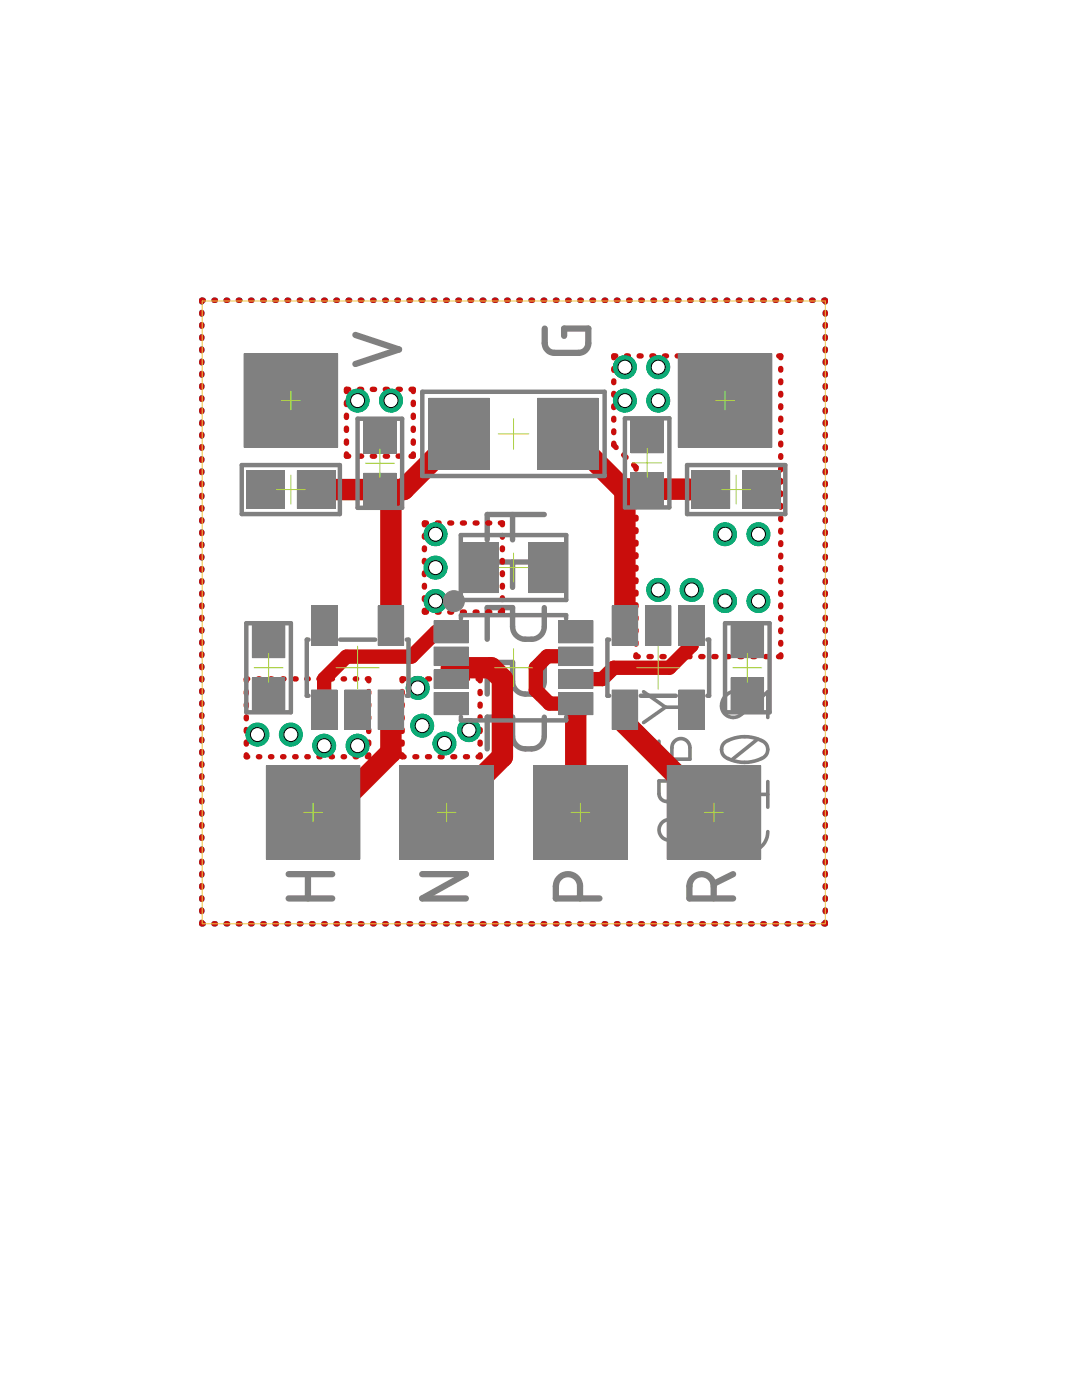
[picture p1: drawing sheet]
<svg xmlns="http://www.w3.org/2000/svg" width="216mm" height="279mm" viewBox="0 0 216 279" stroke-linecap="round" stroke-linejoin="round" font-family="sans-serif">
<path d="M102.3 102.7v5M102.3 112.2v5M108.6 102.7h-11.4v5M108.6 112.2h-11.4v5M108.6 121.3v3.8a2.51 2.51 0 0 1-2.5 2.5 3.2 3.2 0 0 1-3.5-1.3l-.3-1.2v-3.8h-5.1v6.3M108.6 132.2v3.8a2.54 2.54 0 0 1-2.5 2.5 3.1 3.1 0 0 1-3.5-1.3l-.3-1.2v-3.8h-5.1v6.3M108.6 143.1v3.8a2.54 2.54 0 0 1-2.5 2.6 3.1 3.1 0 0 1-3.5-1.3l-.3-1.3v-3.8h-5.1v6.4" fill="none" stroke="#808080" stroke-width="1.1"/>
<g fill="none" stroke="#808080" stroke-width=".72">
<path d="M128.4 138l4.4 3.1M146 138a2.67 2.67 0 0 0-2 2.4 2.67 2.67 0 0 0 1.5 2.6l1.2 .2 1.1-.5 5.4-4.7v5.2M131.5 147.9v2.4a1.56 1.56 0 0 0 1.5 1.2h4.7v-2.3a1.8 1.8 0 0 0-1.8-1.8 1.8 1.8 0 0 0-1.8 1.8v2.3M132.8 141.1l-4.4 3.1M132.8 141.1h4.9M137.7 155.9l-.1 2.9a1.58 1.58 0 0 1-1.5 1.2l-3.4-.1a1.52 1.52 0 0 1-1.2-1.5v-2.5h9.2M144.6 148.2a7.5 7.5 0 0 1 8 0 1.91 1.91 0 0 1-.7 3.2 7.5 7.5 0 0 1-7.3-.4 1.9 1.9 0 0 1 0-2.8zM146 156l-2 2.5h9.2M151.2 147.5l-5.2 4.1M153.2 156v5.1M132.2 164.1a1.92 1.92 0 0 1 1.4-.5h2a2.05 2.05 0 0 1 2.1 2 2.05 2.05 0 0 1-2.1 2.1h-2a2.06 2.06 0 0 1-2-1.3 2.06 2.06 0 0 1 .6-2.3zM144.6 165.8a2.76 2.76 0 0 1 4.2 .2l.3 .6v3.5h-2.6a2.58 2.58 0 0 1-2.3-1.5 2.58 2.58 0 0 1 .4-2.8z"/>
<path d="M153.2 166a4.1 4.1 0 0 1-4.1 4.1"/>
</g>
<g fill="none" stroke="#0696d7" stroke-width="1.1">
<path d="M40.6 59.9h-.3v.3M42.7 59.9h.3M45.1 59.9h.3M47.6 59.9h.3M50 59.9h.3M52.4 59.9h.3M54.9 59.9h.3M57.3 59.9h.3M59.7 59.9h.3M62.2 59.9h.3M64.6 59.9h.3M67 59.9h.3"/>
<path d="M69.5 59.9h.3M71.9 59.9h.3M74.3 59.9h.3M76.8 59.9h.3M79.2 59.9h.3M81.6 59.9h.3M84.1 59.9h.3M86.5 59.9h.3M88.9 59.9h.3M91.4 59.9h.3M93.8 59.9h.3M96.2 59.9h.3"/>
<path d="M98.7 59.9h.3M101.1 59.9h.3M103.5 59.9h.3M106 59.9h.3M108.4 59.9h.3M110.8 59.9h.3M113.3 59.9h.3M115.7 59.9h.3M118.1 59.9h.3M120.6 59.9h.3M123 59.9h.3M125.4 59.9h.3"/>
<path d="M127.9 59.9h.3M130.3 59.9h.3M132.7 59.9h.3M135.2 59.9h.3M137.6 59.9h.3M140 59.9h.3M142.5 59.9h.3M144.9 59.9h.3M147.3 59.9h.3M149.8 59.9h.3M152.2 59.9h.3M154.6 59.9h.3"/>
<path d="M157.1 59.9h.3M159.5 59.9h.3M161.9 59.9h.3M164.4 59.9h.3v.3M40.3 62.4v.3M40.3 64.8v.3M40.3 67.2v.3M40.3 69.7v.3M40.3 72.1v.3M40.3 74.5v.3M40.3 77v.3M40.3 79.4v.3"/>
<path d="M164.7 62.4v.3M164.7 64.8v.3M164.7 67.2v.3M164.7 69.7v.3M164.7 72.1v.3M164.7 74.5v.3M164.7 77v.3M164.7 79.4v.3M40.3 81.8v.3M40.3 84.3v.3M40.3 86.7v.3M40.3 89.1v.4"/>
<path d="M40.3 91.6v.3M40.3 94v.3M40.3 96.4v.3M40.3 98.9v.3M164.7 81.8v.3M164.7 84.3v.3M164.7 86.7v.3M164.7 89.1v.4M164.7 91.6v.3M164.7 94v.3M164.7 96.4v.3M164.7 98.9v.3"/>
<path d="M40.3 101.3v.3M40.3 103.7v.3M40.3 106.2v.3M40.3 108.6v.3M40.3 111v.3M40.3 113.5v.3M40.3 115.9v.3M40.3 118.3v.3M164.7 101.3v.3M164.7 103.7v.3M164.7 106.2v.3M164.7 108.6v.3"/>
<path d="M164.7 111v.3M164.7 113.5v.3M164.7 115.9v.3M164.7 118.3v.3M40.3 120.8v.3M40.3 123.2v.3M40.3 125.6v.3M40.3 128.1v.3M40.3 130.5v.3M40.3 132.9v.3M40.3 135.4v.3M40.3 137.8v.3"/>
<path d="M164.7 120.8v.3M164.7 123.2v.3M164.7 125.6v.3M164.7 128.1v.3M164.7 130.5v.3M164.7 132.9v.3M164.7 135.4v.3M164.7 137.8v.3M40.3 140.3v.2M40.3 142.7v.3M40.3 145.1v.3M40.3 147.6v.2"/>
<path d="M40.3 150v.3M40.3 152.4v.3M40.3 154.9v.3M40.3 157.3v.3M40.3 159.7v.3M164.7 140.3v.2M164.7 142.7v.3M164.7 145.1v.3M164.7 147.6v.2M164.7 150v.3M164.7 152.4v.3M164.7 154.9v.3"/>
<path d="M164.7 157.3v.3M164.7 159.7v.3M40.3 162.2v.3M40.3 164.6v.3M40.3 167v.3M40.3 169.5v.3M40.3 171.9v.3M40.3 174.3v.3M40.3 176.8v.3M40.3 179.2v.3M164.7 162.2v.3M164.7 164.6v.3"/>
<path d="M164.7 167v.3M164.7 169.5v.3M164.7 171.9v.3M164.7 174.3v.3M164.7 176.8v.3M164.7 179.2v.3M40.3 181.6v.3M40.3 184.1v.3h.3M42.7 184.4h.3M45.1 184.4h.3M47.6 184.4h.3M50 184.4h.3"/>
<path d="M52.4 184.4h.3M54.9 184.4h.3M57.3 184.4h.3M59.7 184.4h.3M62.2 184.4h.3M64.6 184.4h.3M67 184.4h.3M69.5 184.4h.3M71.9 184.4h.3M74.3 184.4h.3M76.8 184.4h.3M79.2 184.4h.3"/>
<path d="M81.6 184.4h.3M84.1 184.4h.3M86.5 184.4h.3M88.9 184.4h.3M91.4 184.4h.3M93.8 184.4h.3M96.2 184.4h.3M98.7 184.4h.3M101.1 184.4h.3M103.5 184.4h.3M106 184.4h.3M108.4 184.4h.3"/>
<path d="M110.8 184.4h.3M113.3 184.4h.3M115.7 184.4h.3M118.1 184.4h.3M120.6 184.4h.3M123 184.4h.3M125.4 184.4h.3M127.9 184.4h.3M130.3 184.4h.3M132.7 184.4h.3M135.2 184.4h.3M137.6 184.4h.3"/>
<path d="M140 184.4h.3M142.5 184.4h.3M144.9 184.4h.3M147.3 184.4h.3M149.8 184.4h.3M152.2 184.4h.3M154.6 184.4h.3M157.1 184.4h.3M159.5 184.4h.3M161.9 184.4h.3M164.7 181.6v.3M164.7 184.1v.3h-.3"/>
</g>
<circle cx="71.4" cy="79.9" r="2.29" fill="#0dab76" stroke="#0dab76" stroke-width=".2"/>
<circle cx="71.4" cy="79.9" r="1.4" fill="#fff" stroke="#000" stroke-width=".2"/>
<circle cx="78" cy="79.9" r="2.29" fill="#0dab76" stroke="#0dab76" stroke-width=".2"/>
<circle cx="78" cy="79.9" r="1.4" fill="#fff" stroke="#000" stroke-width=".2"/>
<circle cx="124.7" cy="79.9" r="2.29" fill="#0dab76" stroke="#0dab76" stroke-width=".2"/>
<circle cx="124.7" cy="79.9" r="1.4" fill="#fff" stroke="#000" stroke-width=".2"/>
<circle cx="131.3" cy="79.9" r="2.29" fill="#0dab76" stroke="#0dab76" stroke-width=".2"/>
<circle cx="131.3" cy="79.9" r="1.4" fill="#fff" stroke="#000" stroke-width=".2"/>
<circle cx="86.9" cy="106.6" r="2.29" fill="#0dab76" stroke="#0dab76" stroke-width=".2"/>
<circle cx="86.9" cy="106.6" r="1.4" fill="#fff" stroke="#000" stroke-width=".2"/>
<circle cx="86.9" cy="113.3" r="2.29" fill="#0dab76" stroke="#0dab76" stroke-width=".2"/>
<circle cx="86.9" cy="113.3" r="1.4" fill="#fff" stroke="#000" stroke-width=".2"/>
<circle cx="86.9" cy="120" r="2.29" fill="#0dab76" stroke="#0dab76" stroke-width=".2"/>
<circle cx="86.9" cy="120" r="1.4" fill="#fff" stroke="#000" stroke-width=".2"/>
<circle cx="124.7" cy="73.3" r="2.29" fill="#0dab76" stroke="#0dab76" stroke-width=".2"/>
<circle cx="124.7" cy="73.3" r="1.4" fill="#fff" stroke="#000" stroke-width=".2"/>
<circle cx="131.3" cy="73.3" r="2.29" fill="#0dab76" stroke="#0dab76" stroke-width=".2"/>
<circle cx="131.3" cy="73.3" r="1.4" fill="#fff" stroke="#000" stroke-width=".2"/>
<circle cx="151.3" cy="106.6" r="2.29" fill="#0dab76" stroke="#0dab76" stroke-width=".2"/>
<circle cx="151.3" cy="106.6" r="1.4" fill="#fff" stroke="#000" stroke-width=".2"/>
<circle cx="144.7" cy="120" r="2.29" fill="#0dab76" stroke="#0dab76" stroke-width=".2"/>
<circle cx="144.7" cy="120" r="1.4" fill="#fff" stroke="#000" stroke-width=".2"/>
<circle cx="151.3" cy="120" r="2.29" fill="#0dab76" stroke="#0dab76" stroke-width=".2"/>
<circle cx="151.3" cy="120" r="1.4" fill="#fff" stroke="#000" stroke-width=".2"/>
<circle cx="131.3" cy="117.7" r="2.29" fill="#0dab76" stroke="#0dab76" stroke-width=".2"/>
<circle cx="131.3" cy="117.7" r="1.4" fill="#fff" stroke="#000" stroke-width=".2"/>
<circle cx="138" cy="117.7" r="2.29" fill="#0dab76" stroke="#0dab76" stroke-width=".2"/>
<circle cx="138" cy="117.7" r="1.4" fill="#fff" stroke="#000" stroke-width=".2"/>
<circle cx="84.2" cy="144.8" r="2.29" fill="#0dab76" stroke="#0dab76" stroke-width=".2"/>
<circle cx="84.2" cy="144.8" r="1.4" fill="#fff" stroke="#000" stroke-width=".2"/>
<circle cx="93.6" cy="145.7" r="2.29" fill="#0dab76" stroke="#0dab76" stroke-width=".2"/>
<circle cx="93.6" cy="145.7" r="1.4" fill="#fff" stroke="#000" stroke-width=".2"/>
<circle cx="88.7" cy="148.4" r="2.29" fill="#0dab76" stroke="#0dab76" stroke-width=".2"/>
<circle cx="88.7" cy="148.4" r="1.4" fill="#fff" stroke="#000" stroke-width=".2"/>
<circle cx="83.4" cy="137.3" r="2.29" fill="#0dab76" stroke="#0dab76" stroke-width=".2"/>
<circle cx="83.4" cy="137.3" r="1.4" fill="#fff" stroke="#000" stroke-width=".2"/>
<circle cx="51.4" cy="146.6" r="2.29" fill="#0dab76" stroke="#0dab76" stroke-width=".2"/>
<circle cx="51.4" cy="146.6" r="1.4" fill="#fff" stroke="#000" stroke-width=".2"/>
<circle cx="58" cy="146.6" r="2.29" fill="#0dab76" stroke="#0dab76" stroke-width=".2"/>
<circle cx="58" cy="146.6" r="1.4" fill="#fff" stroke="#000" stroke-width=".2"/>
<circle cx="71.4" cy="148.8" r="2.29" fill="#0dab76" stroke="#0dab76" stroke-width=".2"/>
<circle cx="71.4" cy="148.8" r="1.4" fill="#fff" stroke="#000" stroke-width=".2"/>
<circle cx="64.7" cy="148.8" r="2.29" fill="#0dab76" stroke="#0dab76" stroke-width=".2"/>
<circle cx="64.7" cy="148.8" r="1.4" fill="#fff" stroke="#000" stroke-width=".2"/>
<circle cx="144.7" cy="106.6" r="2.29" fill="#0dab76" stroke="#0dab76" stroke-width=".2"/>
<circle cx="144.7" cy="106.6" r="1.4" fill="#fff" stroke="#000" stroke-width=".2"/>
<g fill="#c90d0c" stroke="#c90d0c" stroke-width=".2">
<path d="M50.8 135.7h5.6v5.6h-5.6z"/>
<path d="M50.8 125.2h5.6v5.6h-5.6z"/>
<path d="M146.3 125.2h5.6v5.6h-5.6z"/>
<path d="M146.3 135.7h5.6v5.6h-5.6z"/>
<path d="M92.7 108.7h6.3v9.1h-6.3z"/>
<path d="M106 108.7h6.3v9.1h-6.3z"/>
<path d="M62.6 138.2h4.2v6.9h-4.2z"/>
<path d="M69.3 138.2h4.1v6.9h-4.1z"/>
<path d="M75.9 138.2h4.2v6.9h-4.2z"/>
<path d="M75.9 121.4h4.2v7h-4.2z"/>
<path d="M62.6 121.4h4.2v7h-4.2z"/>
<path d="M135.9 121.4h4.2v7h-4.2z"/>
<path d="M129.2 121.4h4.2v7h-4.2z"/>
<path d="M122.6 121.4h4.2v7h-4.2z"/>
<path d="M122.6 138.2h4.2v6.9h-4.2z"/>
<path d="M135.9 138.2h4.2v6.9h-4.2z"/>
<path d="M111.9 129.6h6v2.8h-6z"/>
<path d="M111.9 134.1h6v2.8h-6z"/>
<path d="M111.9 124.3h6v3.5h-6z"/>
<path d="M111.9 138.7h6v3.5h-6z"/>
<path d="M87.1 129.6h5.9v2.8h-5.9z"/>
<path d="M87.1 134.1h5.9v2.8h-5.9z"/>
<path d="M87.1 124.3h5.9v3.5h-5.9z"/>
<path d="M87.1 138.7h5.9v3.5h-5.9z"/>
<path d="M86 79.9h11.2v13.3h-11.2z"/>
<path d="M107.7 79.9h11.2v13.3h-11.2z"/>
<path d="M49.6 94.4h6.7v6.6h-6.7z"/>
<path d="M59.8 94.4h6.6v6.6h-6.6z"/>
<path d="M138.5 94.4h6.7v6.6h-6.7z"/>
<path d="M148.7 94.4h6.6v6.6h-6.6z"/>
<path d="M49.1 71h17.8v17.8h-17.8z"/>
<path d="M135.8 71h17.8v17.8h-17.8z"/>
<path d="M53.6 153.2h17.8v17.8h-17.8z"/>
<path d="M133.6 153.2h17.7v17.8h-17.7z"/>
<path d="M106.9 153.2h17.8v17.8h-17.8z"/>
<path d="M80.2 153.2h17.8v17.8h-17.8z"/>
<path d="M73 84.4h5.6v5.6h-5.6z"/>
<path d="M73 94.9h5.6v5.6h-5.6z"/>
<path d="M126.3 84.3h5.6v5.6h-5.6z"/>
<path d="M126.3 94.8h5.6v5.6h-5.6z"/>
</g>
<g fill="none" stroke="#c90d0c" stroke-width="1.1">
<path d="M40.6 59.9h-.3v.3M42.7 59.9h.3M45.1 59.9h.3M47.6 59.9h.3M50 59.9h.3M52.4 59.9h.3M54.9 59.9h.3M57.3 59.9h.3M59.7 59.9h.3M62.2 59.9h.3M64.6 59.9h.3M67 59.9h.3"/>
<path d="M69.5 59.9h.3M71.9 59.9h.3M74.3 59.9h.3M76.8 59.9h.3M79.2 59.9h.3M81.6 59.9h.3M84.1 59.9h.3M86.5 59.9h.3M88.9 59.9h.3M91.4 59.9h.3M93.8 59.9h.3M96.2 59.9h.3"/>
<path d="M98.7 59.9h.3M101.1 59.9h.3M103.5 59.9h.3M106 59.9h.3M108.4 59.9h.3M110.8 59.9h.3M113.3 59.9h.3M115.7 59.9h.3M118.1 59.9h.3M120.6 59.9h.3M123 59.9h.3M125.4 59.9h.3"/>
<path d="M127.9 59.9h.3M130.3 59.9h.3M132.7 59.9h.3M135.2 59.9h.3M137.6 59.9h.3M140 59.9h.3M142.5 59.9h.3M144.9 59.9h.3M147.3 59.9h.3M149.8 59.9h.3M152.2 59.9h.3M154.6 59.9h.3"/>
<path d="M157.1 59.9h.3M159.5 59.9h.3M161.9 59.9h.3M164.4 59.9h.3v.3M40.3 62.4v.3M40.3 64.8v.3M40.3 67.2v.3M40.3 69.7v.3M40.3 72.1v.3M40.3 74.5v.3M40.3 77v.3M40.3 79.4v.3"/>
<path d="M69.6 77.7h-.5v.4M71.7 77.7h.5M74.3 77.7h.4M76.9 77.7h.4M79.4 77.7h.5M82 77.7h.5v.4M122.5 73.5v.4M122.5 76v.4M122.5 78.5v.4M122.9 71h-.4v.4M125 71h.4M127.5 71h.4"/>
<path d="M130.1 71h.4M132.6 71h.4M135.1 71h.4M137.7 71h.3M140.2 71h.4M142.7 71h.4M145.3 71h.3M147.8 71h.4M150.3 71h.4M152.9 71h.3M155.4 71h.4v.4M155.8 73.5v.4"/>
<path d="M155.8 76v.4M155.8 78.5v.3M164.7 62.4v.3M164.7 64.8v.3M164.7 67.2v.3M164.7 69.7v.3M164.7 72.1v.3M164.7 74.5v.3M164.7 77v.3M164.7 79.4v.3M40.3 81.8v.3M40.3 84.3v.3"/>
<path d="M40.3 86.7v.3M40.3 89.1v.4M40.3 91.6v.3M40.3 94v.3M40.3 96.4v.3M40.3 98.9v.3M69.1 90.6v.4h.5M69.1 80.3v.4M69.1 82.9v.4M69.1 85.4v.5M69.1 88v.5M71.7 91h.5"/>
<path d="M74.3 91h.4M76.9 91h.4M79.4 91h.5M82.5 90.6v.4h-.5M82.5 80.3v.4M82.5 82.9v.4M82.5 85.4v.5M82.5 88v.5M122.5 81v.3M122.5 83.5v.3M122.5 86v.3M122.5 88.5v.3l.4 .5"/>
<path d="M124.4 90.8l.5 .5M126.4 92.8l.5 .5v.3M126.9 95.8v.3M126.9 98.3v.3M155.8 81v.3M155.8 83.5v.3M155.8 86v.3M155.8 88.4v.4M155.8 90.9v.4M155.8 93.4v.4M155.8 95.9v.3M155.8 98.4v.3"/>
<path d="M164.7 81.8v.3M164.7 84.3v.3M164.7 86.7v.3M164.7 89.1v.4M164.7 91.6v.3M164.7 94v.3M164.7 96.4v.3M164.7 98.9v.3M40.3 101.3v.3M40.3 103.7v.3M40.3 106.2v.3M40.3 108.6v.3"/>
<path d="M40.3 111v.3M40.3 113.5v.3M40.3 115.9v.3M40.3 118.3v.3M84.7 106.9v.3M84.7 109.3v.4M84.7 111.8v.4M84.7 114.3v.4M84.7 116.8v.4M84.7 119.3v.4M85.1 104.4h-.4v.3M87.2 104.4h.4"/>
<path d="M89.7 104.4h.4M92.3 104.4h.4M94.8 104.4h.4M97.3 104.4h.4M99.8 104.4h.4v.3M100.2 106.9v.3M100.2 109.3v.4M100.2 111.8v.4M100.2 114.3v.4M100.2 116.8v.4M100.2 119.3v.4M126.9 100.8v.3"/>
<path d="M126.9 103.2v.4M126.9 105.7v.4M126.9 108.2v.4M126.9 110.7v.4M126.9 113.2v.4M126.9 115.7v.4M126.9 118.2v.4M155.8 100.9v.3M155.8 103.4v.3M155.8 105.8v.4M155.8 108.3v.4M155.8 110.8v.3"/>
<path d="M155.8 113.3v.3M155.8 115.8v.3M155.8 118.3v.3M164.7 101.3v.3M164.7 103.7v.3M164.7 106.2v.3M164.7 108.6v.3M164.7 111v.3M164.7 113.5v.3M164.7 115.9v.3M164.7 118.3v.3M40.3 120.8v.3"/>
<path d="M40.3 123.2v.3M40.3 125.6v.3M40.3 128.1v.3M40.3 130.5v.3M40.3 132.9v.3M40.3 135.4v.3M40.3 137.8v.3M49.1 138v.4M49.4 135.5h-.3v.4M51.6 135.5h.2M54 135.5h.3M56.4 135.5h.3"/>
<path d="M58.8 135.5h.3M61.2 135.5h.3M63.6 135.5h.3M66.1 135.5h.2M68.5 135.5h.2M70.9 135.5h.3M73.3 135.5h.3v.4M73.6 138v.4M80.2 138v.4M80.6 135.5h-.4v.4M82.8 135.5h.4M84.7 121.8v.4h.4"/>
<path d="M85.3 135.5h.4M87.2 122.2h.4M87.8 135.5h.4M89.7 122.2h.4M90.4 135.5h.3M92.3 122.2h.4M92.9 135.5h.4M94.8 122.2h.4M95.4 135.5h.4v.4M95.8 138v.4M97.3 122.2h.4M100.2 121.8v.4h-.4"/>
<path d="M126.9 130.7v.3h.5M126.9 120.7v.4M126.9 123.2v.3M126.9 125.7v.3M126.9 128.2v.3M129.5 131h.4M132.1 131h.4M134.7 131h.4M137.2 131h.5M139.8 131h.5M142.4 131h.5M145 131h.5"/>
<path d="M147.6 131h.4M150.2 131h.4M152.8 131h.4M155.8 130.7v.3h-.5M155.8 120.7v.4M155.8 123.2v.4M155.8 125.7v.4M155.8 128.2v.3M164.7 120.8v.3M164.7 123.2v.3M164.7 125.6v.3M164.7 128.1v.3"/>
<path d="M164.7 130.5v.3M164.7 132.9v.3M164.7 135.4v.3M164.7 137.8v.3M40.3 140.3v.2M40.3 142.7v.3M40.3 145.1v.3M40.3 147.6v.2M40.3 150v.3M40.3 152.4v.3M40.3 154.9v.3M40.3 157.3v.3"/>
<path d="M40.3 159.7v.3M49.1 150.6v.4h.3M49.1 140.5v.4M49.1 143.1v.3M49.1 145.6v.4M49.1 148.1v.4M51.6 151h.2M54 151h.3M56.4 151h.3M58.8 151h.3M61.2 151h.3M63.6 151h.3"/>
<path d="M66.1 151h.2M68.5 151h.2M70.9 151h.3M73.6 150.6v.4h-.3M73.6 140.5v.4M73.6 143.1v.3M73.6 145.6v.4M73.6 148.1v.4M80.2 140.5v.4M80.2 143.1v.3M80.2 145.6v.4M80.2 148.1v.4"/>
<path d="M80.2 150.6v.4h.4M82.8 151h.4M85.3 151h.4M87.8 151h.4M90.4 151h.3M92.9 151h.4M95.8 140.5v.4M95.8 143.1v.3M95.8 145.6v.4M95.8 148.1v.4M95.8 150.6v.4h-.4M164.7 140.3v.2"/>
<path d="M164.7 142.7v.3M164.7 145.1v.3M164.7 147.6v.2M164.7 150v.3M164.7 152.4v.3M164.7 154.9v.3M164.7 157.3v.3M164.7 159.7v.3M40.3 162.2v.3M40.3 164.6v.3M40.3 167v.3M40.3 169.5v.3"/>
<path d="M40.3 171.9v.3M40.3 174.3v.3M40.3 176.8v.3M40.3 179.2v.3M164.7 162.2v.3M164.7 164.6v.3M164.7 167v.3M164.7 169.5v.3M164.7 171.9v.3M164.7 174.3v.3M164.7 176.8v.3M164.7 179.2v.3"/>
<path d="M40.3 181.6v.3M40.3 184.1v.3h.3M42.7 184.4h.3M45.1 184.4h.3M47.6 184.4h.3M50 184.4h.3M52.4 184.4h.3M54.9 184.4h.3M57.3 184.4h.3M59.7 184.4h.3M62.2 184.4h.3M64.6 184.4h.3"/>
<path d="M67 184.4h.3M69.5 184.4h.3M71.9 184.4h.3M74.3 184.4h.3M76.8 184.4h.3M79.2 184.4h.3M81.6 184.4h.3M84.1 184.4h.3M86.5 184.4h.3M88.9 184.4h.3M91.4 184.4h.3M93.8 184.4h.3"/>
<path d="M96.2 184.4h.3M98.7 184.4h.3M101.1 184.4h.3M103.5 184.4h.3M106 184.4h.3M108.4 184.4h.3M110.8 184.4h.3M113.3 184.4h.3M115.7 184.4h.3M118.1 184.4h.3M120.6 184.4h.3M123 184.4h.3"/>
<path d="M125.4 184.4h.3M127.9 184.4h.3M130.3 184.4h.3M132.7 184.4h.3M135.2 184.4h.3M137.6 184.4h.3M140 184.4h.3M142.5 184.4h.3M144.9 184.4h.3M147.3 184.4h.3M149.8 184.4h.3M152.2 184.4h.3"/>
<path d="M154.6 184.4h.3M157.1 184.4h.3M159.5 184.4h.3M161.9 184.4h.3M164.7 181.6v.3M164.7 184.1v.3h-.3"/>
</g>
<path d="M78 97.7v27.2M78 97.7h.1M91.6 86.6l-11.1 11.1h-17.4M113.3 86.6l11 11 17.5 .1M124.7 97.6v27.3M129.1 97.6v.1M90 133.3h8l2.2 2.2v15.5l-11.1 11.1M78 141.6v8.6l-12 11.9h-3.5M114.9 140.4v20.8l.9 .9M124.7 141.6v2.8l17.8 17.7" fill="none" stroke="#c90d0c" stroke-width="4.3"/>
<path d="M90 126.1h-2.9l-5 4.9h-13l-4.4 4.5v6.1M90 131v4.5M114.9 131h-5.7l-2.3 2.3v4.4l2.7 2.7h5.3M138 124.9v3.9l-4.4 4.5h-11.1l-2.3 2.2h-5.3M64.7 141.6h.1" fill="none" stroke="#c90d0c" stroke-width="2.9"/>
<circle cx="71.4" cy="79.9" r="2.29" fill="#0dab76" stroke="#0dab76" stroke-width=".2"/>
<circle cx="71.4" cy="79.9" r="1.4" fill="#fff" stroke="#000" stroke-width=".2"/>
<circle cx="78" cy="79.9" r="2.29" fill="#0dab76" stroke="#0dab76" stroke-width=".2"/>
<circle cx="78" cy="79.9" r="1.4" fill="#fff" stroke="#000" stroke-width=".2"/>
<circle cx="124.7" cy="79.9" r="2.29" fill="#0dab76" stroke="#0dab76" stroke-width=".2"/>
<circle cx="124.7" cy="79.9" r="1.4" fill="#fff" stroke="#000" stroke-width=".2"/>
<circle cx="131.3" cy="79.9" r="2.29" fill="#0dab76" stroke="#0dab76" stroke-width=".2"/>
<circle cx="131.3" cy="79.9" r="1.4" fill="#fff" stroke="#000" stroke-width=".2"/>
<circle cx="86.9" cy="106.6" r="2.29" fill="#0dab76" stroke="#0dab76" stroke-width=".2"/>
<circle cx="86.9" cy="106.6" r="1.4" fill="#fff" stroke="#000" stroke-width=".2"/>
<circle cx="86.9" cy="113.3" r="2.29" fill="#0dab76" stroke="#0dab76" stroke-width=".2"/>
<circle cx="86.9" cy="113.3" r="1.4" fill="#fff" stroke="#000" stroke-width=".2"/>
<circle cx="86.9" cy="120" r="2.29" fill="#0dab76" stroke="#0dab76" stroke-width=".2"/>
<circle cx="86.9" cy="120" r="1.4" fill="#fff" stroke="#000" stroke-width=".2"/>
<circle cx="124.7" cy="73.3" r="2.29" fill="#0dab76" stroke="#0dab76" stroke-width=".2"/>
<circle cx="124.7" cy="73.3" r="1.4" fill="#fff" stroke="#000" stroke-width=".2"/>
<circle cx="131.3" cy="73.3" r="2.29" fill="#0dab76" stroke="#0dab76" stroke-width=".2"/>
<circle cx="131.3" cy="73.3" r="1.4" fill="#fff" stroke="#000" stroke-width=".2"/>
<circle cx="151.3" cy="106.6" r="2.29" fill="#0dab76" stroke="#0dab76" stroke-width=".2"/>
<circle cx="151.3" cy="106.6" r="1.4" fill="#fff" stroke="#000" stroke-width=".2"/>
<circle cx="144.7" cy="120" r="2.29" fill="#0dab76" stroke="#0dab76" stroke-width=".2"/>
<circle cx="144.7" cy="120" r="1.4" fill="#fff" stroke="#000" stroke-width=".2"/>
<circle cx="151.3" cy="120" r="2.29" fill="#0dab76" stroke="#0dab76" stroke-width=".2"/>
<circle cx="151.3" cy="120" r="1.4" fill="#fff" stroke="#000" stroke-width=".2"/>
<circle cx="131.3" cy="117.7" r="2.29" fill="#0dab76" stroke="#0dab76" stroke-width=".2"/>
<circle cx="131.3" cy="117.7" r="1.4" fill="#fff" stroke="#000" stroke-width=".2"/>
<circle cx="138" cy="117.7" r="2.29" fill="#0dab76" stroke="#0dab76" stroke-width=".2"/>
<circle cx="138" cy="117.7" r="1.4" fill="#fff" stroke="#000" stroke-width=".2"/>
<circle cx="84.2" cy="144.8" r="2.29" fill="#0dab76" stroke="#0dab76" stroke-width=".2"/>
<circle cx="84.2" cy="144.8" r="1.4" fill="#fff" stroke="#000" stroke-width=".2"/>
<circle cx="93.6" cy="145.7" r="2.29" fill="#0dab76" stroke="#0dab76" stroke-width=".2"/>
<circle cx="93.6" cy="145.7" r="1.4" fill="#fff" stroke="#000" stroke-width=".2"/>
<circle cx="88.7" cy="148.4" r="2.29" fill="#0dab76" stroke="#0dab76" stroke-width=".2"/>
<circle cx="88.7" cy="148.4" r="1.4" fill="#fff" stroke="#000" stroke-width=".2"/>
<circle cx="83.4" cy="137.3" r="2.29" fill="#0dab76" stroke="#0dab76" stroke-width=".2"/>
<circle cx="83.4" cy="137.3" r="1.4" fill="#fff" stroke="#000" stroke-width=".2"/>
<circle cx="51.4" cy="146.6" r="2.29" fill="#0dab76" stroke="#0dab76" stroke-width=".2"/>
<circle cx="51.4" cy="146.6" r="1.4" fill="#fff" stroke="#000" stroke-width=".2"/>
<circle cx="58" cy="146.6" r="2.29" fill="#0dab76" stroke="#0dab76" stroke-width=".2"/>
<circle cx="58" cy="146.6" r="1.4" fill="#fff" stroke="#000" stroke-width=".2"/>
<circle cx="71.4" cy="148.8" r="2.29" fill="#0dab76" stroke="#0dab76" stroke-width=".2"/>
<circle cx="71.4" cy="148.8" r="1.4" fill="#fff" stroke="#000" stroke-width=".2"/>
<circle cx="64.7" cy="148.8" r="2.29" fill="#0dab76" stroke="#0dab76" stroke-width=".2"/>
<circle cx="64.7" cy="148.8" r="1.4" fill="#fff" stroke="#000" stroke-width=".2"/>
<circle cx="144.7" cy="106.6" r="2.29" fill="#0dab76" stroke="#0dab76" stroke-width=".2"/>
<circle cx="144.7" cy="106.6" r="1.4" fill="#fff" stroke="#000" stroke-width=".2"/>
<g fill="#808080" stroke="#808080" stroke-width=".2">
<path d="M50.4 135.3h6.4v6.5h-6.4z"/>
<path d="M50.4 124.8h6.4v6.5h-6.4z"/>
<path d="M145.9 124.8h6.5v6.5h-6.5z"/>
<path d="M145.9 135.3h6.5v6.5h-6.5z"/>
<path d="M92.2 108.3h7.2v10h-7.2z"/>
<path d="M105.5 108.3h7.2v10h-7.2z"/>
<path d="M62.2 137.7h5v7.9h-5z"/>
<path d="M68.8 137.7h5.1v7.9h-5.1z"/>
<path d="M75.5 137.7h5v7.9h-5z"/>
<path d="M75.5 120.9h5v7.9h-5z"/>
<path d="M62.2 120.9h5v7.9h-5z"/>
<path d="M135.5 120.9h5v7.9h-5z"/>
<path d="M128.8 120.9h5.1v7.9h-5.1z"/>
<path d="M122.2 120.9h5v7.9h-5z"/>
<path d="M122.2 137.7h5v7.9h-5z"/>
<path d="M135.5 137.7h5v7.9h-5z"/>
<path d="M111.5 129.1h6.8v3.7h-6.8z"/>
<path d="M111.5 133.7h6.8v3.7h-6.8z"/>
<path d="M111.5 123.9h6.8v4.4h-6.8z"/>
<path d="M111.5 138.2h6.8v4.4h-6.8z"/>
<path d="M86.6 129.1h6.9v3.7h-6.9z"/>
<path d="M86.6 133.7h6.9v3.7h-6.9z"/>
<path d="M86.6 123.9h6.9v4.4h-6.9z"/>
<path d="M86.6 138.2h6.9v4.4h-6.9z"/>
<path d="M85.6 79.5h12v14.2h-12z"/>
<path d="M107.3 79.5h12v14.2h-12z"/>
<path d="M49.2 93.9h7.5v7.6h-7.5z"/>
<path d="M59.3 93.9h7.6v7.6h-7.6z"/>
<path d="M138.1 93.9h7.5v7.6h-7.5z"/>
<path d="M148.2 93.9h7.5v7.6h-7.5z"/>
<path d="M48.7 70.6h18.7v18.7h-18.7z"/>
<path d="M135.3 70.6h18.7v18.7h-18.7z"/>
<path d="M53.1 152.8h18.7v18.7h-18.7z"/>
<path d="M133.1 152.8h18.7v18.7h-18.7z"/>
<path d="M106.5 152.8h18.6v18.7h-18.6z"/>
<path d="M79.8 152.8h18.7v18.7h-18.7z"/>
<path d="M72.6 84h6.4v6.4h-6.4z"/>
<path d="M72.6 94.5h6.4v6.4h-6.4z"/>
<path d="M125.9 83.9h6.5v6.5h-6.5z"/>
<path d="M125.9 94.4h6.5v6.5h-6.5z"/>
</g>
<path d="M70.9 66.8l8.7 2.9-8.7 2.9M108.7 65.6v2.9a1.95 1.95 0 0 0 1.9 1.9h4.9a1.92 1.92 0 0 0 1.9-1.9v-2.9h-4.8v1.4M57.6 179.3h8.7M57.6 174.5h8.7M61.4 174.5v4.8M84.2 174.5h8.8l-8.8 4.8h8.8M115.7 179.3v-2.4a2.41 2.41 0 0 0-2.4-2.4 2.41 2.41 0 0 0-2.4 2.4v2.4h8.7M142.4 179.3v-2.4a2.42 2.42 0 0 0-2.4-2.4 2.42 2.42 0 0 0-2.4 2.4v2.4h8.7M146.3 174.5l-3.9 1.9" fill="none" stroke="#808080" stroke-width="1.2"/>
<g fill="none" stroke="#808080" stroke-width=".89">
<path d="M84.3 78.2h36.3v16.8h-36.3zM48.2 92.8h19.6v9.8h-19.6zM71.4 83.6h8.8v17.7h-8.8zM124.7 83.5h8.9v17.8h-8.9zM137.1 92.8h19.6v9.8h-19.6zM91.9 106.8h21.1v12.9h-21.1zM49.1 124.4h8.9v17.8h-8.9zM61.6 127.7h-.4v11.2h.4M67.9 127.7h7M81.2 127.7h.3v11.2h-.3M92 123.5v-.7h21v.7M121.6 127.7h-.4v11.2h.4"/>
<path d="M127.8 138.9h7.1M141.1 127.7h.4v11.2h-.4M144.7 124.4h8.9v17.8h-8.9zM92 143v.8h21v-.8"/>
</g>
<circle cx="90.6" cy="120" r="2.1" fill="#808080" stroke="#808080" stroke-width=".2"/>
<g fill="none" stroke="#afd134" stroke-width=".2">
<path d="M56.2 79.9h3.7M58 78.1v3.7M142.8 79.9h3.7M144.7 78.1v3.7M55.2 97.7h5.7M58 94.8v5.8M72.9 92.5h5.8M75.8 89.6v5.7M99.4 86.6h6.1M102.5 83.5v6.1M126.2 92.4h5.8M129.1 89.5v5.7"/>
<path d="M144 97.7h5.8M146.9 94.8v5.8M99.6 113.3h5.7M102.5 110.4v5.7M50.7 133.3h5.8M53.6 130.4v5.7M67.1 133.3h8.5M71.4 129v8.5M98.7 133.3h7.5M102.5 129.5v7.5M127.1 133.3h8.5M131.3 129v8.5"/>
<path d="M146.2 133.3h5.8M149.1 130.4v5.7M60.6 162.1h3.7M62.5 160.3v3.7M87.3 162.1h3.7M89.1 160.3v3.7M113.9 162.1h3.8M115.8 160.3v3.7M140.6 162.1h3.7M142.5 160.3v3.7"/>
</g>
<path d="M40.3 60.1h124.4v124.3h-124.4z" fill="none" stroke="#eec643" stroke-width=".2"/>
</svg>
